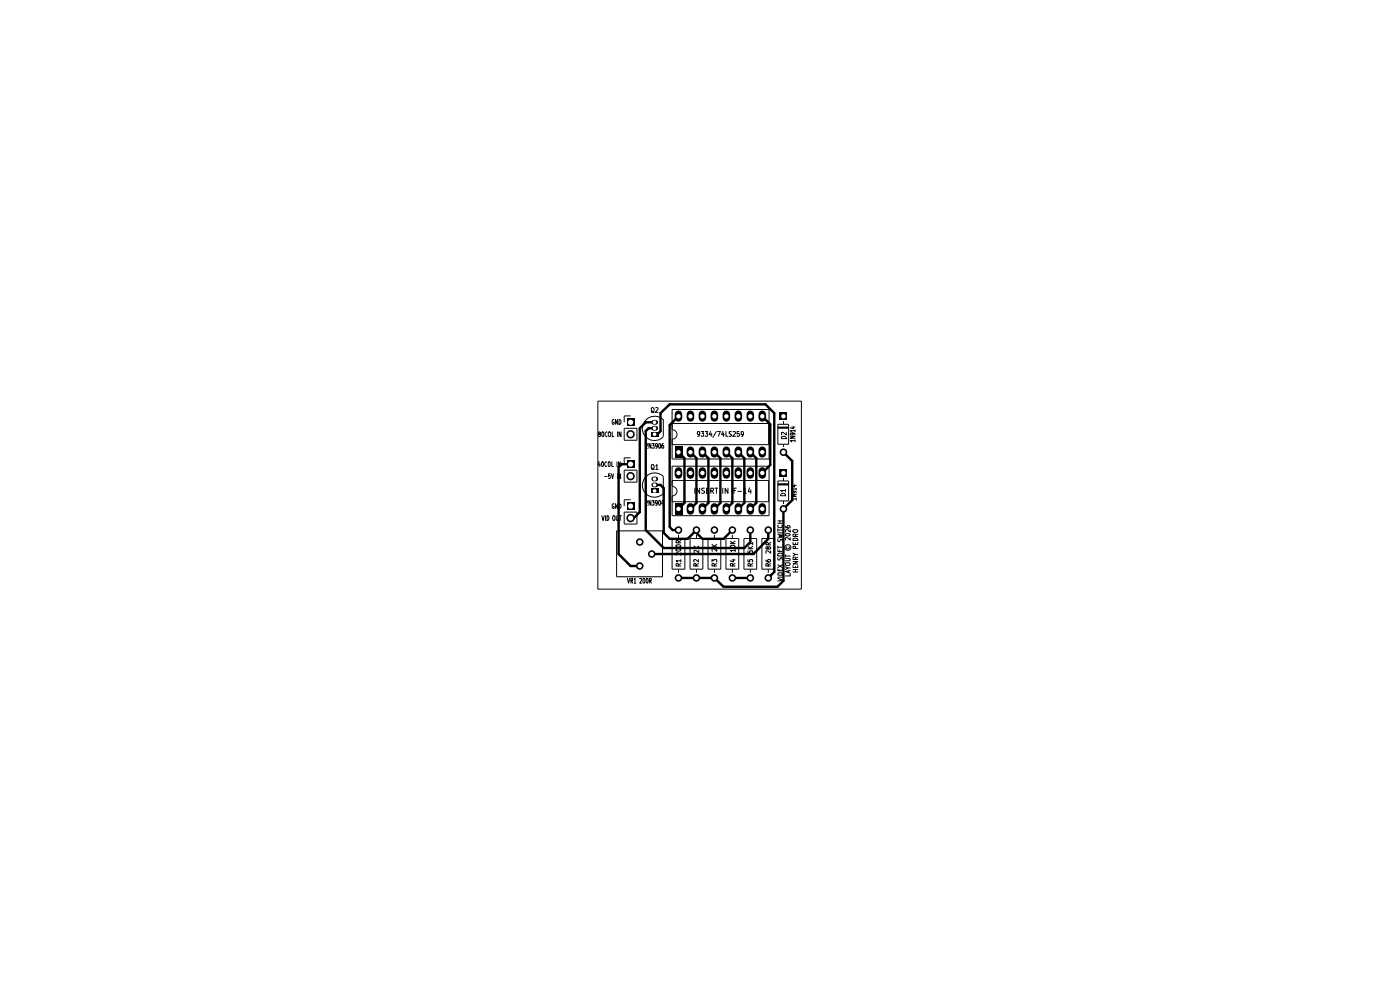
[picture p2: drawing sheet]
<svg xmlns="http://www.w3.org/2000/svg" width="297mm" height="210mm" viewBox="0 0 297 210" stroke-linecap="round" stroke-linejoin="round" font-family="sans-serif">
<g fill="none" stroke="#000" stroke-width=".21">
<path d="M126.8 85.1h43.2v39.9h-43.2zM127.1 97.9l-.2 .7h.4M127.2 92l-.2-.1v-.2l.3-.1 .1 .3-.4 .2v.4l.2 .1 .2-.1-.1-.5M127.3 98.3v.7M127.8 98l.2 .1v.7l-.2 .2a.7 .7 0 0 1 0-1zM127.8 91.6a.6 .6 0 0 1 0 1l-.1-.1v-.7zM128.7 98h-.1a.55 .55 0 0 0-.3 .5 .55 .55 0 0 0 .3 .5l.1-.1M128.8 91.7l-.2-.1-.2 .3v.5l.2 .2 .2-.1M129.2 98l.3 .1v.7l-.2 .2-.3-.2v-.7zM129.2 91.6l.3 .2v.7l-.1 .1a.6 .6 0 0 1-.2-1zM129.8 98v1h.3M129.9 91.6v1h.3"/>
<path d="M130.2 89.1l-.2-.1-.1 .2 .1 .8 .3-.1v-.3h-.2M130.9 98v1M131 89v1l-.4-1v1M131 91.6v1M131.3 89l.4 .2v.5l-.1 .3h-.3zM131.7 98v1l-.5-1v1M131.7 91.6v1l-.4-1v1M132.4 90.8h2.7v2.6h-2.7zM132.4 99.7h2.7v2.6h-2.7zM133.8 88.2h-1.4v1.4M133.8 97.1h-1.4v1.4M136.3 90.8a2.6 2.6 0 0 0 1.6 2.4 2.6 2.6 0 0 0 2.8-.5"/>
<path d="M136.9 94.1h.4v.4l-.4 .6h.4M138.1 94.1v1l-.4-1v1M138.2 86.6l.3-.2a.66 .66 0 0 1 .1 1.1h-.3l-.1-.2zM138.3 98.6h.3a.66 .66 0 0 1-.1 1l-.3-.2zM138.3 87.2l.5 .3M138.3 94.1h.5l-.3 .4 .3 .1v.4h-.5M138.3 99.3l.5 .4M139.1 86.5l.3-.1 .2 .4-.6 .7h.6M139.1 98.8l.3-.2v1M139.1 99.6h.5M139.4 94.5v.2h-.3l-.1-.4 .2-.2h.2v.7l-.3 .3M139.8 94.1h.2l.1 .2-.1 .8h-.2z"/>
<path d="M140.7 94.1h-.2l-.1 .8 .1 .2 .3-.1-.1-.5h-.2l-.1 .2M140.7 89v3.6M140.7 89.1a2.6 2.6 0 0 0-2.8-.6 2.6 2.6 0 0 0-1.6 2.4M142.6 86.9h20.6v10.5h-20.6zM142.6 98.9h20.6v10.5h-20.6zM142.6 89.8h20.5v4.5h-20.5M142.6 91.2a1 1 0 0 1 1 1 1 1 0 0 1-1 1M148.4 91.9v.2l-.3 .1-.2-.3 .1-.3h.4v.7l-.1 .2h-.3M148.8 91.5h.5l-.3 .4 .3 .1v.5h-.5M149.6 91.5h.5l-.2 .4 .2 .1v.5h-.5M150.7 91.5l-.2 .7h.5M150.9 91.9v.6"/>
<path d="M152 91.5l-.8 1.3M152.2 91.5h.6l-.4 1M153.3 91.5l-.2 .7h.6M153.5 91.9v.6M154 91.5v1h.4M155.2 91.6h-.5l.1 .3a.43 .43 0 0 1 .3 .6h-.4M155.5 91.6l.4-.1 .1 .4-.6 .6h.6M156.8 91.5h-.4v.5l.4-.1 .1 .5-.1 .1h-.4M157.7 91.9l-.1 .3-.4-.1v-.5l.4-.1 .1 .3-.1 .7h-.3M165 90.8h2.3M165 90h2.3v4.2h-2.3zM165 90.6h2.3"/>
<path d="M165 90.7h2.3M165.8 92.7a.59 .59 0 0 1 .6-.2 .59 .59 0 0 1 .4 .5h-1zM166.2 89.3v.7M166.2 94.2v.6M166.8 91.7v.6l-.8-.6-.2 .1 .1 .4M167.6 92.5h1.1l-1.1 .5h1.1M168 90.6h.7M168.1 91.9l.2 .1a.31 .31 0 0 1-.4 .3 .31 .31 0 0 1-.2-.4h.7l.3 .3M168.3 90.5v.4l-.7-.1M168.7 93.5h-1.1l.4 .2M168.7 91.4h-1.1l.4 .2M168.7 91.2v.4"/>
<path d="M168.7 93.3v.4M127.7 109.4l.2 1 .3-1M128.3 101.1h.5M128.4 109.4v1M128.8 109.4a.52 .52 0 0 1 .4 .5 .52 .52 0 0 1-.4 .5zM129.5 100.5h-.4v.5l.1-.2 .3 .1v.5h-.4M129.7 100.5l.3 1 .1-1M130 109.5l.1-.1a.6 .6 0 0 1 .2 1l-.3-.1v-.2zM130.2 106.9l-.2-.1-.1 .2v.7l.1 .2 .3-.1v-.4h-.2M130.7 109.4v.8l.2 .2 .2-.1v-.9M130.8 112.6h9.7v9.7h-9.7zM131 106.8v1.1l-.4-1.1v1.1"/>
<path d="M131 100.5v1M131.3 106.8l.4 .3v.5l-.2 .3h-.2zM131.4 109.4h.4M131.6 109.4v1M131.7 100.5v1l-.4-1v1M132.4 108.6h2.7v2.6h-2.7zM133.8 106h-1.4v1.4M136.3 102.9a2.6 2.6 0 0 0 1.6 2.4 2.6 2.6 0 0 0 2.8-.6M136.9 106.3h.4v.3l-.4 .6h.4M138.1 106.2v1l-.4-1v1M138.3 106.2h.5l-.3 .3 .3 .1v.5h-.5M139.4 106.6v.2h-.3v-.6l.3 .1v.6l-.3 .3"/>
<path d="M139.8 106.2h.2l.1 .1v.6l-.1 .3-.3-.4zM140.5 106.1l-.1 .7h.4M140.7 101.1v3.5M140.7 106.5v.7M140.7 101.1a2.6 2.6 0 0 0-2.8-.6 2.6 2.6 0 0 0-1.6 2.4M142.6 101.9h20.5v4.5h-20.5M142.6 114.2h2.7v6.5h-2.7zM142.6 103.2a1 1 0 0 1 1 1 1 1 0 0 1-1 1M143.4 116.5l.8-.1 .2 .2a.53 .53 0 0 1-.5 .3 .53 .53 0 0 1-.5-.4zM143.4 115.7l.8-.1 .2 .1a.53 .53 0 0 1-.5 .4 .53 .53 0 0 1-.5-.4zM143.9 115.1v-.3l-.1-.2-.4 .1v.4h1M143.9 113.5v.7"/>
<path d="M144.4 119h-1l.3 .2M144.4 117.3v.5l-.6-.5h-.4l.1 .5M144.4 119.5l-.5 .3M144.4 118.7v.5M144.4 114.6l-.5 .4M146.4 114.2h2.7v6.5h-2.7zM147.2 116.3h1.1M147.2 115.8l.6 .5M147.4 103.5v1.1M147.7 113.5v.7M148.2 118.7v.5l-.6-.5h-.4v.5M148.2 119.5l-.5 .3"/>
<path d="M148.3 116.8v.5l-.6-.5h-.5l.1 .5M148.3 115.8l-.6 .4M148.4 103.5v1.1l-.6-1.1v1.1M149.4 103.5h-.5l-.1 .2 .1 .3 .5 .2v.4h-.6M149.9 104.1h.3M150.2 114.2h2.7v6.5h-2.7zM150.4 103.5h-.5v1.1h.5M150.8 104.1h.5v-.6h-.5v1.1M151 119.2v-.5l.4 .3 .1-.3h.5v.5M151 104.1l.4 .5M151 116h1.1M151 115.5l.6 .5"/>
<path d="M151.6 113.5v.7M151.6 103.5h.6M152 103.5v1.1M152.1 116.4v.5l-.6-.5-.5 .1 .1 .4M152.1 119.5l-.5 .3M152.1 115.5l-.6 .4M153.3 103.5v1.1M154 114.2h2.7v6.5h-2.7zM154.4 103.5v1.1l-.6-1.1v1.1M154.9 115.3h1.1M154.9 114.8l.6 .5M155 115.7a.68 .68 0 0 1 1 .3l-.3 .2h-.6l-.2-.1z"/>
<path d="M155.3 118.8h.7M155.4 113.5v.7M155.6 118.6v.6l-.7-.2M155.7 104.1h.3M156 116.8h-1.1l.3 .2M156 119.5l-.6 .3M156 116.5v.5M156 114.8l-.6 .3M156.2 103.5h-.5v1.1M156.5 104.2h.8M157.7 103.8l.4-.3v1.1M157.7 104.6h.6"/>
<path d="M157.8 114.2h2.7v6.5h-2.7zM158.7 118.7v.4l.4 .1v-.5h.5v.5M158.7 116.8v.5h.4v-.5h.5v.5M158.7 116.4h1M158.7 115.9l.6 .5M159 103.5l-.3 .8h.6M159.2 113.5v.7M159.3 103.9v.7M159.7 115.3h-1l.2 .3M159.7 119.5l-.5 .3M159.7 115.9l-.6 .4M159.7 115.1v.5"/>
<path d="M161.6 114.2h2.7v6.5h-2.7zM162.5 118.8v.2l.7 .2 .3-.2-.1-.3h-.5l-.1 .3 .3 .2M162.9 116.2l.1-.2h.4a.33 .33 0 0 1 0 .5 .33 .33 0 0 1-.5-.1l-.1-.4-.3 .1v.3l.2 .1 .2-.2M163 115.6v-.4l-.2-.1h-.3v.5h1M163 113.5v.7M163.5 116.8v.5l-.6-.5-.4 .1 .1 .4M163.5 119.5l-.5 .3M163.5 115.1l-.5 .3M165 118.3v.4h.4a.34 .34 0 0 1 .2-.3 .34 .34 0 0 1 .3 0v.4M165 117.5l.1-.1a.64 .64 0 0 1 .8 .1v.4h-.8zM165 116.6v.4h.9M165 114.4v.4h.4a.34 .34 0 0 1 .2-.3 .34 .34 0 0 1 .3 0v.4"/>
<path d="M165 113.4l.9 .1-.6 .2 .6 .2-.9 .2M165 102h2.3v4.3h-2.3zM165 112.2v.5M165 115.8v.5M165 102.6h2.3M165 102.8h2.3M165 102.9h2.3M165 119.8l.9 .6M165 116.1h.9M165 113h.9M165 112.4h.9M165 111h.9"/>
<path d="M165 110.5h.9M165.1 111.4l-.1 .4 .2 .1h.6l.1-.1v-.4M165.4 110.5v.5M165.4 116.7v.3M165.6 104.9l.3-.3h.5l.2 .2v.4h-1zM165.9 119.8l-.9 .6M166.2 101.3v.7M166.2 106.3v.6M166.6 104.1h-1l.3 .2M166.6 119.5l.9-.1 .1 .3a.6 .6 0 0 1-1 0zM166.6 118.4h.8l.2 .2-.1 .4h-.9M166.6 115.7l.3-.1h.5a.66 .66 0 0 1 .2 1l-.5 .2-.5-.2a.61 .61 0 0 1 0-.9z"/>
<path d="M166.6 113.3l.8-.1 .2 .2a.52 .52 0 0 1-.5 .3 .52 .52 0 0 1-.5-.4zM166.6 111.6v.2l.8 .2 .2-.2-.1-.3h-.5v.2l.2 .3M166.6 103.8v.5M166.6 117.7v.5M166.6 117.9h1M166.9 116l-.1 .2 .2 .2h.3l.2-.2-.1-.2M167.6 114v.6l-.6-.6-.4 .1 .1 .5M167.6 112.4v.5l-.6-.5h-.4l.1 .5M167.9 104.9h1l-1 .4h1M168.2 120v.4h1v-.4M168.2 119.1h1l-1 .5h1M168.2 117.3l.5 .3-.5 .3"/>
<path d="M168.2 115.1v.4h1v-.4M168.2 114.3a.59 .59 0 0 1 .7-.2 .59 .59 0 0 1 .3 .5h-1zM168.2 112.4h.9l.1 .3a.66 .66 0 0 1-1 .1zM168.2 103h.7M168.3 104.2l.2 .1a.3 .3 0 0 1-.3 .4 .3 .3 0 0 1-.3-.3l.2-.2h.6l.2 .4M168.6 102.9v.4l-.7-.2M168.7 118.7v-.5l-.5 .1v.4h1M168.7 116.3v-.4h-.5v.4h1M168.7 113.8v-.5l-.5 .1v.4h1M168.7 115.1v.4M168.7 117.6h.5M168.9 105.8h-1l.3 .3"/>
<path d="M168.9 103.7h-1l.3 .3M168.9 103.5v.5M168.9 105.7v.4M169.2 118.2l-.5 .2M169.2 113.3l-.5 .2M133.1 122.7l.2 1 .3-1M133.9 123.2l.3-.1v-.4h-.3v1M134 123.2l.2 .5M134.5 122.9l.2-.2v1M134.5 123.7h.4M135.7 122.8l.4-.1v.2l-.4 .8h.4M136.5 122.7h.2l.1 .3-.1 .7-.3-.3z"/>
<path d="M137.2 122.7h.2l.1 .3-.2 .7-.2-.3zM137.8 123.2l.4-.1-.1-.4h-.3v1M137.9 123.2l.3 .5M143.9 120.1l-.1-.6-.4 .1v.5h1M143.9 120.7v.8M147.7 120.1v-.5l-.5-.1v.6h1M147.7 120.7v.8M151.6 120.1l-.1-.6-.5 .1v.5h1.1M151.6 120.7v.8M155.4 120.7v.8M155.4 120.1v-.6h-.4l-.1 .6h1.1M159.2 120.1l-.1-.6-.4 .1v.5h1"/>
<path d="M159.2 120.7v.8M163 120.1l-.1-.6-.4 .1v.5h1M163 120.7v.8M165 122.7l.9 .3-.9 .3M165 121.7l.2-.2h.6l.1 .2v.3h-.9zM165 120.6v.5h.9v-.5M165 122.4h.9M165.4 120.8v.3M166.6 120.2l.5 .3-.5 .3M167.1 120.5h.5M167.3 121.1v.4M167.6 121.8v.4h-1"/>
<path d="M167.6 121l-1 .2 1 .4M168.2 121.3h1M168.2 120.8h1M168.7 120.1v.3M168.7 120.8v.5"/>
</g>
<g fill="none" stroke="#000" stroke-width=".51">
<path d="M133.8 98.5h-1.9l-.7 .6v18.4l2.6 2.6h1.9M138.9 90.8h-1.3l-.6 .6v21l3.8 3.8h17.1l1.3-1.2v-2.6M138.9 92.1h.6l.6-.7v-3.8l2-1.8h20.3l1.9 1.8v33.7l-1.3 1.3M138.9 89.6h-1.9l-1.3 1.2v17.8l-1.2 1.3h-.7M143.9 95.9l1.3 1.3v9.5l-1.3 1.2M143.9 88.3l-1.8 1.9v21.6l.6 .6h1.2M146.5 95.9l1.2 1.3v9.5l-1.2 1.2M149 95.9l1.3 1.3v9.5l-1.3 1.2M151.6 95.9l1.2 1.3v9.5l-1.2 1.2M154.1 95.9l1.3 1.3v9.5l-1.3 1.2M156.6 95.9l1.3 1.3v9.5l-1.3 1.2M159.2 95.9l1.2 1.3v9.5l-1.2 1.2"/>
<path d="M161.7 88.3l1.7 1.7v8.6l-1.7 1.7M166.2 95.9l1.9 1.9v8.3l-1.9 1.8v15.3l-1.3 1.3h-11.4l-1.9-1.9h-7.7M138.9 102.9h1.2l.7 .6v9.5l1.3 1.3h3.8l1.8-1.9v.6l1.3 1.3h4.5l1.9-1.9M163 112.4v1.9l-3.1 3.2h-21.6M155.4 122.6h3.8"/>
</g>
<g fill="#000">
<path d="M132.9 88.7h1.7v1.7h-1.7zM132.9 97.6h1.7v1.7h-1.7zM138.1 91.6h1.5v1h-1.5zM143.2 94.7h1.6v2.4h-1.6zM165.4 87.5h1.6v1.6h-1.6zM132.9 106.5h1.7v1.7h-1.7zM138.1 103.6h1.5v1h-1.5zM143.2 106.8h1.6v2.3h-1.6zM165.4 99.6h1.6v1.6h-1.6z"/>
<circle cx="133.8" cy="92.1" r=".89"/>
<circle cx="166.2" cy="95.9" r=".8"/>
<circle cx="133.8" cy="109.9" r=".89"/>
<circle cx="133.8" cy="101" r=".89"/>
<circle cx="135.7" cy="115" r=".8"/>
<circle cx="138.3" cy="117.5" r=".8"/>
<circle cx="143.9" cy="112.4" r=".8"/>
<circle cx="147.7" cy="112.4" r=".8"/>
<circle cx="151.6" cy="112.4" r=".8"/>
<circle cx="155.4" cy="112.4" r=".8"/>
<circle cx="159.2" cy="112.4" r=".8"/>
<circle cx="163" cy="112.4" r=".8"/>
<circle cx="166.2" cy="108" r=".8"/>
<circle cx="135.7" cy="120.1" r=".8"/>
<circle cx="143.9" cy="122.6" r=".8"/>
<circle cx="147.7" cy="122.6" r=".8"/>
<circle cx="151.6" cy="122.6" r=".8"/>
<circle cx="155.4" cy="122.6" r=".8"/>
<circle cx="159.2" cy="122.6" r=".8"/>
<circle cx="163" cy="122.6" r=".8"/>
</g>
<g fill="none" stroke="#000" stroke-width="1.6">
<path d="M143.9 87.9v.7M143.9 99.9v.9M146.5 87.9v.7M146.5 95.5v.8M146.5 99.9v.9M149 87.9v.7M149 95.5v.8M149 99.9v.9M151.6 87.9v.7M151.6 95.5v.8M151.6 99.9v.9M154.1 87.9v.7"/>
<path d="M154.1 95.5v.8M154.1 99.9v.9M156.6 87.9v.7M156.6 95.5v.8M156.6 99.9v.9M159.2 87.9v.7M159.2 95.5v.8M159.2 99.9v.9M161.7 87.9v.7M161.7 95.5v.8M161.7 99.9v.9M146.5 107.5v.9"/>
<path d="M149 107.5v.9M151.6 107.5v.9M154.1 107.5v.9M156.6 107.5v.9M159.2 107.5v.9M161.7 107.5v.9"/>
</g>
<path d="M138.7 90.8h.4M138.7 89.6h.4M138.7 101.6h.4M138.7 102.9h.4" fill="none" stroke="#000" stroke-width="1"/>
<g fill="#fff">
<circle cx="166.2" cy="88.3" r=".47"/>
<circle cx="166.2" cy="95.9" r=".47"/>
<circle cx="159.2" cy="95.9" r=".47"/>
<circle cx="161.7" cy="95.9" r=".47"/>
<circle cx="161.7" cy="88.3" r=".47"/>
<circle cx="149" cy="95.9" r=".47"/>
<circle cx="151.6" cy="95.9" r=".47"/>
<circle cx="154.1" cy="95.9" r=".47"/>
<circle cx="156.6" cy="95.9" r=".47"/>
<circle cx="156.6" cy="100.3" r=".47"/>
<circle cx="154.1" cy="100.3" r=".47"/>
<circle cx="151.6" cy="100.3" r=".47"/>
<circle cx="149" cy="100.3" r=".47"/>
<circle cx="159.2" cy="88.3" r=".47"/>
<circle cx="156.6" cy="88.3" r=".47"/>
<circle cx="154.1" cy="88.3" r=".47"/>
<circle cx="151.6" cy="88.3" r=".47"/>
<circle cx="149" cy="88.3" r=".47"/>
<circle cx="146.5" cy="88.3" r=".47"/>
<circle cx="143.9" cy="88.3" r=".47"/>
<circle cx="138.9" cy="101.6" r=".38"/>
<circle cx="133.8" cy="89.6" r=".55"/>
<circle cx="133.8" cy="92.1" r=".55"/>
<circle cx="138.9" cy="92.1" r=".38"/>
<circle cx="138.9" cy="90.8" r=".38"/>
<circle cx="138.9" cy="89.6" r=".38"/>
<circle cx="143.9" cy="95.9" r=".47"/>
<circle cx="146.5" cy="95.9" r=".47"/>
<circle cx="138.9" cy="102.9" r=".38"/>
<circle cx="146.5" cy="100.3" r=".47"/>
<circle cx="143.9" cy="100.3" r=".47"/>
<circle cx="133.8" cy="107.4" r=".55"/>
<circle cx="133.8" cy="109.9" r=".55"/>
<circle cx="138.9" cy="104.1" r=".38"/>
<circle cx="133.8" cy="98.5" r=".55"/>
<circle cx="133.8" cy="101" r=".55"/>
<circle cx="147.7" cy="122.6" r=".47"/>
<circle cx="147.7" cy="112.4" r=".47"/>
<circle cx="151.6" cy="122.6" r=".47"/>
<circle cx="151.6" cy="112.4" r=".47"/>
<circle cx="143.9" cy="112.4" r=".47"/>
<circle cx="143.9" cy="107.9" r=".47"/>
<circle cx="146.5" cy="107.9" r=".47"/>
<circle cx="149" cy="107.9" r=".47"/>
<circle cx="151.6" cy="107.9" r=".47"/>
<circle cx="154.1" cy="107.9" r=".47"/>
<circle cx="156.6" cy="107.9" r=".47"/>
<circle cx="166.2" cy="100.3" r=".47"/>
<circle cx="166.2" cy="107.9" r=".47"/>
<circle cx="159.2" cy="107.9" r=".47"/>
<circle cx="161.7" cy="100.3" r=".47"/>
<circle cx="159.2" cy="100.3" r=".47"/>
<circle cx="161.7" cy="107.9" r=".47"/>
<circle cx="163" cy="122.6" r=".47"/>
<circle cx="163" cy="112.4" r=".47"/>
<circle cx="159.2" cy="112.4" r=".47"/>
<circle cx="159.2" cy="122.6" r=".47"/>
<circle cx="155.4" cy="122.6" r=".47"/>
<circle cx="155.4" cy="112.4" r=".47"/>
<circle cx="135.7" cy="120.1" r=".47"/>
<circle cx="138.3" cy="117.5" r=".47"/>
<circle cx="135.7" cy="115" r=".47"/>
<circle cx="143.9" cy="122.6" r=".47"/>
</g>
</svg>
